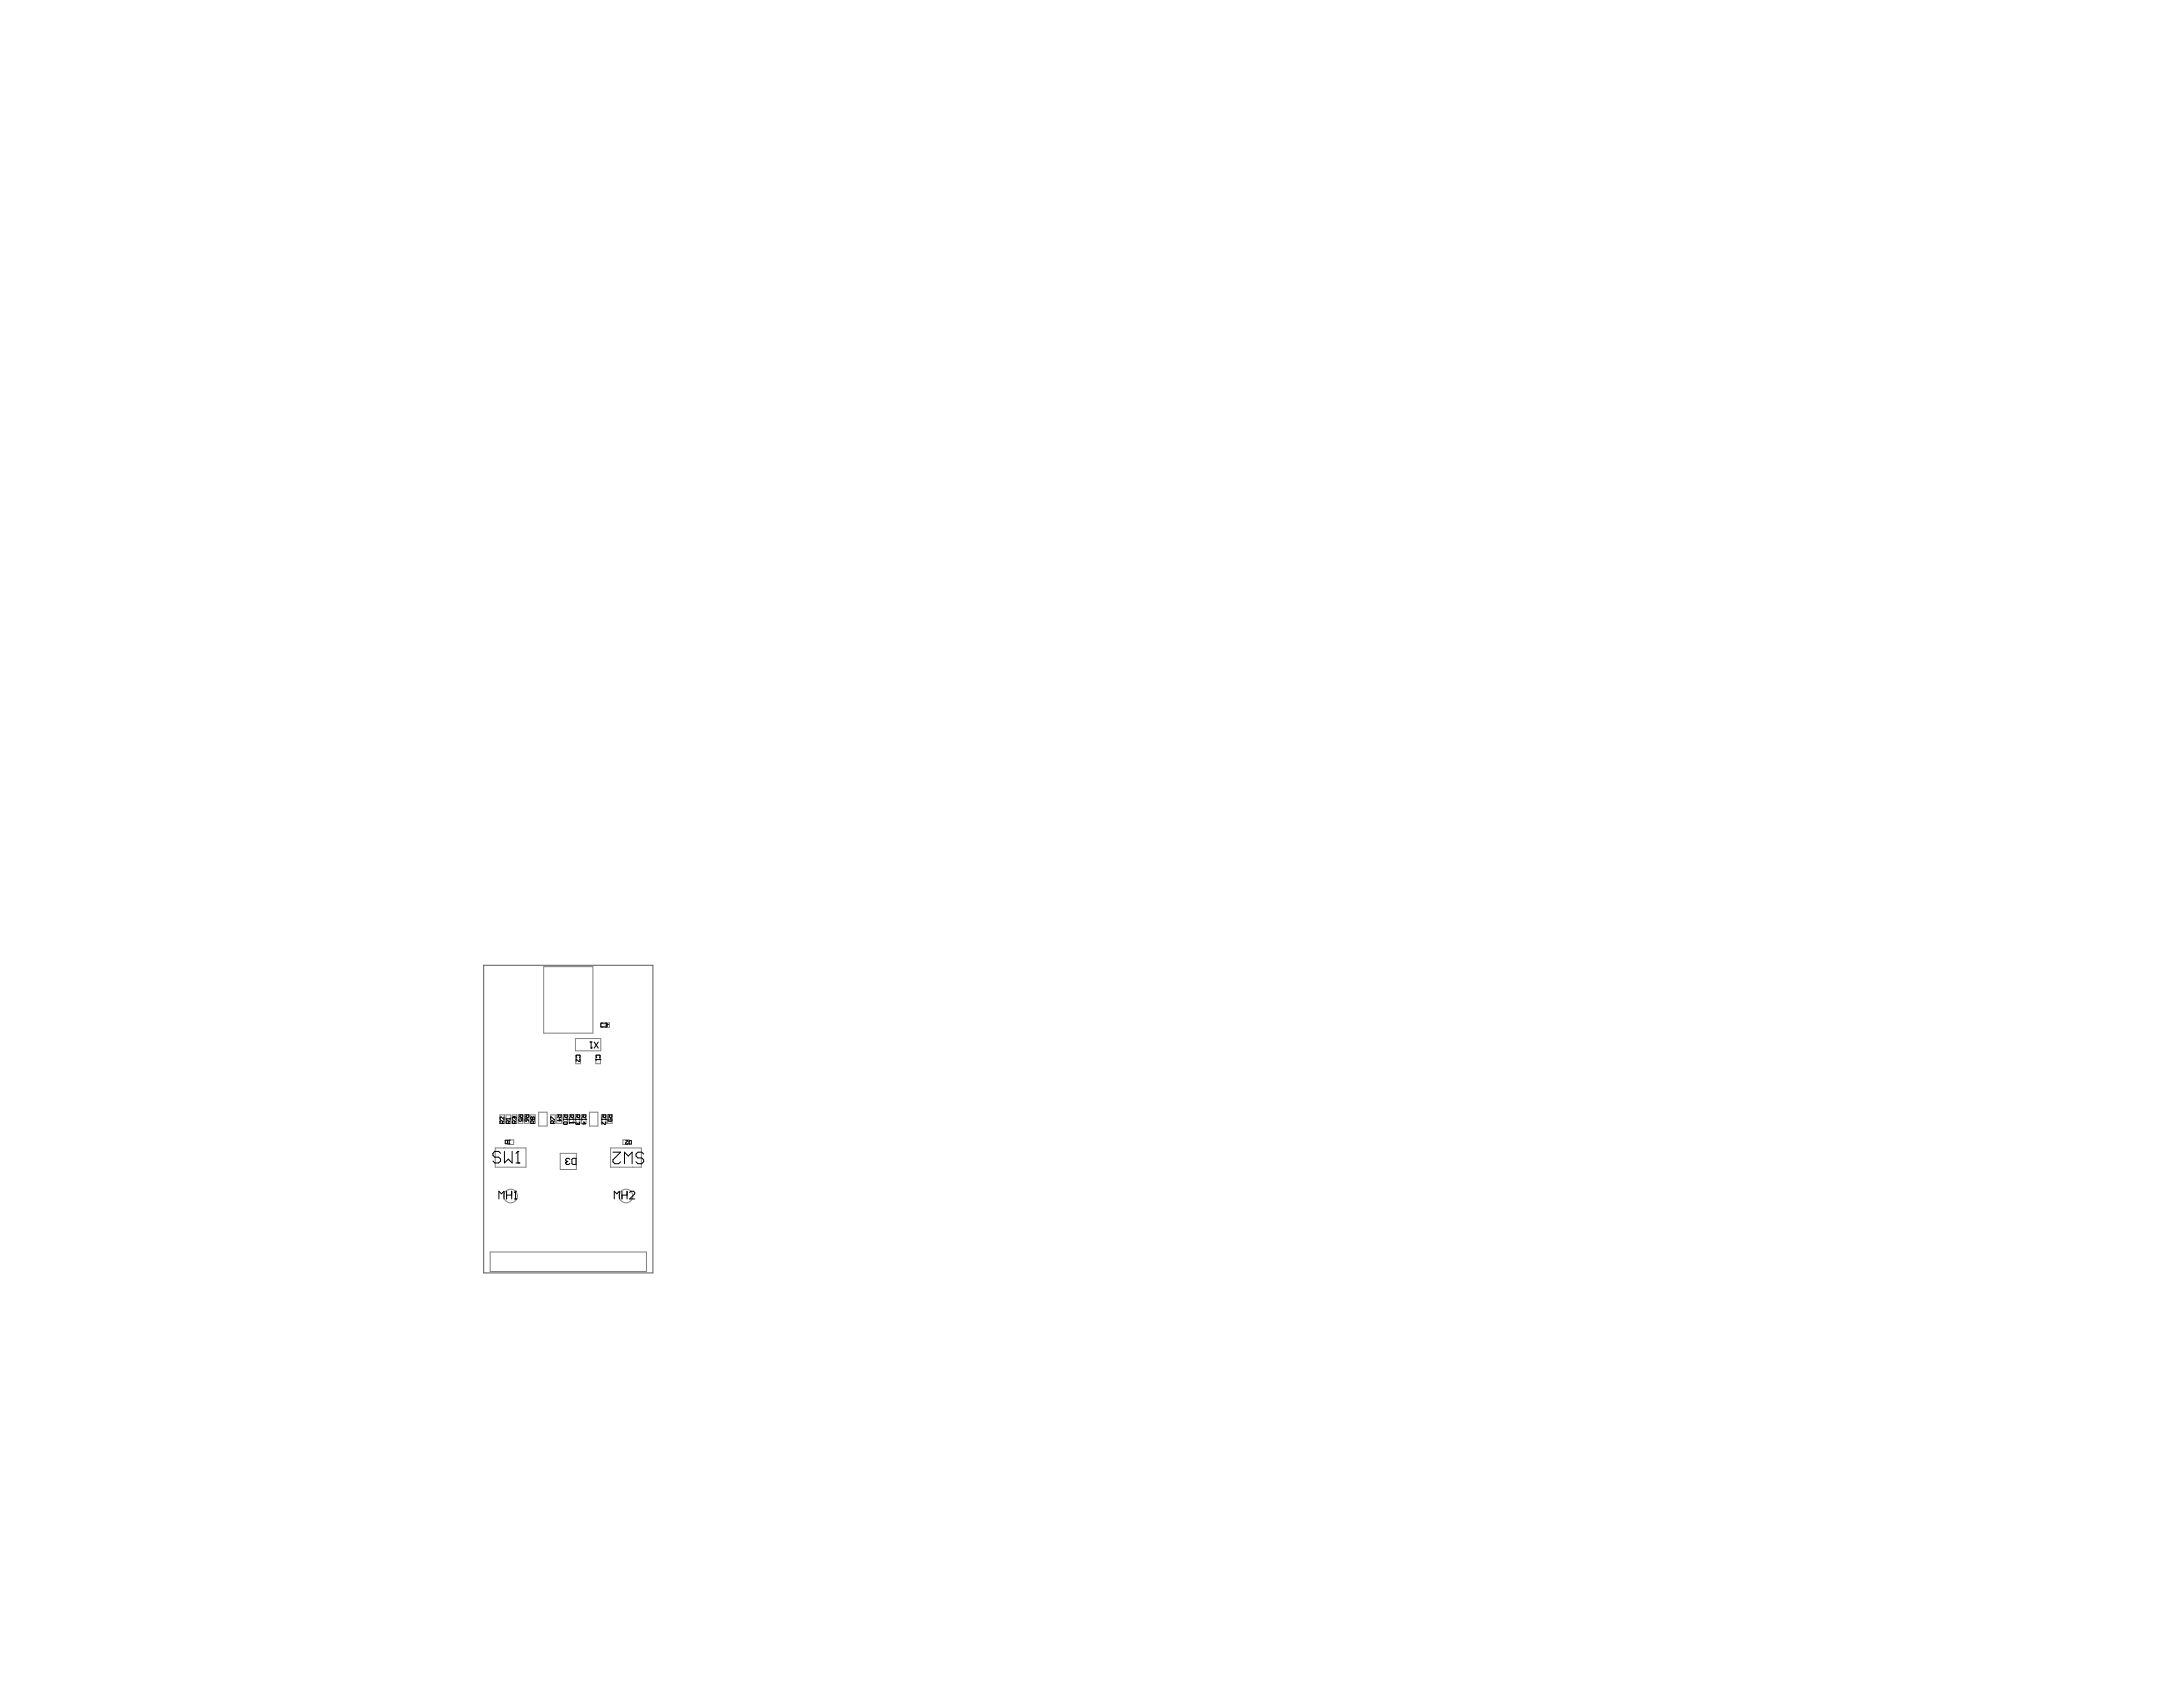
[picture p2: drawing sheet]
<svg xmlns="http://www.w3.org/2000/svg" width="279mm" height="216mm" viewBox="0 0 279 216" stroke-linecap="round" stroke-linejoin="round" font-family="sans-serif">
<g fill="none" stroke="#808080" stroke-width=".13">
<path d="M69.6 123.7h6.3v8.5h-6.3zM73.6 132.9h3.3v1.6h-3.3zM73.7 135.1h.6v1h-.6zM76.3 135.1h.5v1h-.5zM76.9 130.9h1.1v.6h-1.1zM63.4 146.9h3.9v2.5h-3.9zM64 142.7h.6v1.1h-.6zM64.5 146.9h.1M64.8 142.7h.6v1.1h-.6zM65 145.9h.7v.6h-.7zM65.5 142.7h.6v1.1h-.6zM66.3 142.7h.6v1.1h-.6z"/>
<path d="M67.1 142.7h.6v1.1h-.6zM67.9 142.7h.6v1.1h-.6zM68.9 142.3h1.1v1.8h-1.1zM70.5 142.7h.6v1.1h-.6zM71.3 142.7h.5v1.1h-.5zM71.7 147.6h2.1v2.1h-2.1zM72 142.7h.6v1.1h-.6zM72.8 142.7h.6v1.1h-.6zM73.6 142.7h.6v1.1h-.6zM74.4 142.7h.6v1.1h-.6zM75.4 142.3h1.1v1.8h-1.1zM77 142.7h.6v1.1h-.6z"/>
<path d="M77.8 142.7h.5v1.1h-.5zM78.1 146.9h4v2.5h-4zM79.7 145.9h.8v.6h-.8zM81 149.4h.1M62.7 160.2h20v2.5h-20z"/>
<circle cx="65.4" cy="153.1" r=".88"/>
<circle cx="80.1" cy="153.1" r=".88"/>
</g>
<g fill="none" stroke="#000" stroke-width=".13">
<path d="M73.8 135.4l-.1-.1 .1-.3h.4v.1v.3M74.2 135.5v.1v.2l-.5-.3v.3M75.5 133.4h.3M75.7 134.1h.1M75.7 133.4v.7M75.8 134l-.1 .1M76 133.4l.6 .7M76.3 135.5v.2M76.3 135.6h.5M76.4 135.4l-.1-.1 .1-.3h.3l.1 .1-.1 .3M76.6 133.4l-.6 .7M76.7 135.5l.1 .1"/>
<path d="M76.8 135.6h.1M77.2 131l-.1-.1-.2 .1v.4h.1h.2M77.4 131l.2-.1 .1 .2M77.6 131.2h.1M77.6 131.2l.1 .1-.1 .1h-.2M77.7 131.1h.1M77.7 131.1l-.1 .1M63.9 153.4v-.9l.3 .3 .3-.3v.9M64.1 147.6l-.3-.2h-.5l-.2 .2v.2l.2 .3h.5l.3 .2v.3l-.3 .2h-.5l-.2-.2M64.3 143.8l-.1-.4-.2 .1v.3h.5M64.5 143.4l-.2 .2M64.5 142.9v.4l-.3-.4-.2 .1 .1 .3"/>
<path d="M64.6 147.4v1.4l.5-.5 .4 .5v-1.4M64.7 145.9l.3 .1-.1 .4h-.2zM64.8 143.2h.1M64.8 143.2l.1 .1M64.8 143.2h.5M64.8 152.9h.7M64.8 152.5v.9M65.1 146.4h.2M65.1 143.8l-.1-.4-.2 .1v.3h.5M65.2 145.9h.1M65.2 145.9v.5M65.2 145.9l-.1 .1"/>
<path d="M65.3 143.4l-.2 .2M65.3 143.1v.2M65.5 152.5v.9M65.7 142.9h.1M65.7 142.9l-.1 .1 .1 .3M65.7 142.9l.1 .1M65.8 143l.1-.1 .2 .1-.1 .3M65.8 143v.1M65.8 153.4h.3M65.9 143.8l-.1-.4-.2 .1v.3h.5M66 152.5h.1M66 152.5v.9"/>
<path d="M66 152.5l-.2 .1M66 148.8h.5M66.1 143.4l-.2 .2M66.3 147.4h.1M66.3 147.4v1.4M66.3 147.4l-.3 .2M66.4 142.7h.5v.2l-.2 .1-.1-.3M66.5 143.2l-.1 .1 .1 .2 .2-.1v-.2h.2v.3M66.6 142.8l-.2 .2M67.2 143.3l.2-.1v.2l-.1 .1zM67.2 142.7h.5l-.1 .3-.2-.1v-.2M67.4 142.8l-.2 .2"/>
<path d="M67.4 143.2l.3 .3M68.2 143l-.1-.1-.2 .1 .1 .3 .2-.1M68.2 143l.1-.1 .1 .1-.1 .3-.1-.1M68.2 143v.2M68.3 143.8l-.1-.4-.3 .1v.3h.5M68.4 143.4l-.1 .2M70.5 143.3v-.4l.5 .4M70.8 143.8l-.1-.4-.2 .1v.3h.5M71 143.4l-.2 .2M71.3 142.7h.5v.2l-.2 .1-.1-.3M71.3 143.4h.5l-.2-.2v.3M71.5 142.8l-.2 .2"/>
<path d="M72.1 142.7h.5v.2l-.2 .1-.1-.3M72.1 143.3h.5M72.1 143.7l.1-.1h.3l.1 .2-.1 .1h-.3zM72.1 143.2v.1M72.3 142.8l-.2 .2M72.4 148.8h.1M72.4 148.8l.1 .2h.3l.1-.1M72.5 143.2l.1 .1M72.5 148.6l-.1 .2M72.5 148.6h.2M72.6 143.3h.1M72.9 142.7h.5v.2l-.2 .1-.1-.3"/>
<path d="M72.9 143.3h.5M72.9 143.2v.1M72.9 143.6v.1M72.9 143.7h.5M72.9 148.4l-.1-.2h-.3l-.1 .2 .1 .2M73.1 142.8l-.2 .2M73.2 148.4l.1-.2h.4v.8h-.4l-.1-.1zM73.3 143.6l.1 .1M73.3 143.2l.1 .1M73.4 143.3h.1M73.4 143.7h.1M73.7 142.7h.5v.2l-.3 .1v-.3"/>
<path d="M73.7 143.3h.5M73.7 143.2v.1M73.8 143.6l-.1 .2 .1 .1 .1-.1M73.9 142.8l-.2 .2M73.9 143.8l.1 .1M73.9 143.7v.1M74 143.9h.1M74.1 143.6l.1 .2-.2 .1M74.1 143.2l.1 .1M74.2 143.3h.1M74.5 142.7h.5v.2l-.3 .1-.1-.3M74.5 143.2v.1"/>
<path d="M74.5 143.3h.5M74.5 143.8h.5l-.3-.2v.3M74.6 142.8l-.1 .2M74.9 143.2l.1 .1M75 143.3h.1M77 142.7h.5v.2l-.2 .1-.1-.3M77 143.3h.5M77 143.2v.1M77.2 142.8l-.2 .2M77.5 143.6v.1v.2l-.5-.3v.3M77.5 143.2v.1M77.5 143.3h.1"/>
<path d="M77.8 142.7h.5v.2l-.2 .1-.1-.3M77.9 143.2l-.1 .1 .1 .2h.3l.1-.2-.1-.1-.1 .3M78 142.8l-.2 .2M78.4 147.5h1l-1 .9v.3l.3 .2h.5l.2-.2M78.6 153.4v-.9l.3 .3 .4-.3v.9M79.6 152.5v.9M79.6 152.9h.7M79.9 148.9v-1.4l.5 .4 .5-.4v1.4M80.1 146h.3l-.3 .3v.1l.3-.1M80.3 152.5v.9M80.5 146.1l.3-.1v.4l-.3-.1zM80.6 152.6l.2-.1h.3l.1 .1v.2l-.6 .6h.6"/>
<path d="M82.4 147.7l-.3-.2h-.5l-.2 .2v.2l.2 .3h.5l.3 .2v.3l-.3 .2h-.5l-.2-.2"/>
</g>
<path d="M61.9 123.5h21.7v39.4h-21.7z" fill="none" stroke="#5a5a5a" stroke-width=".13"/>
</svg>
